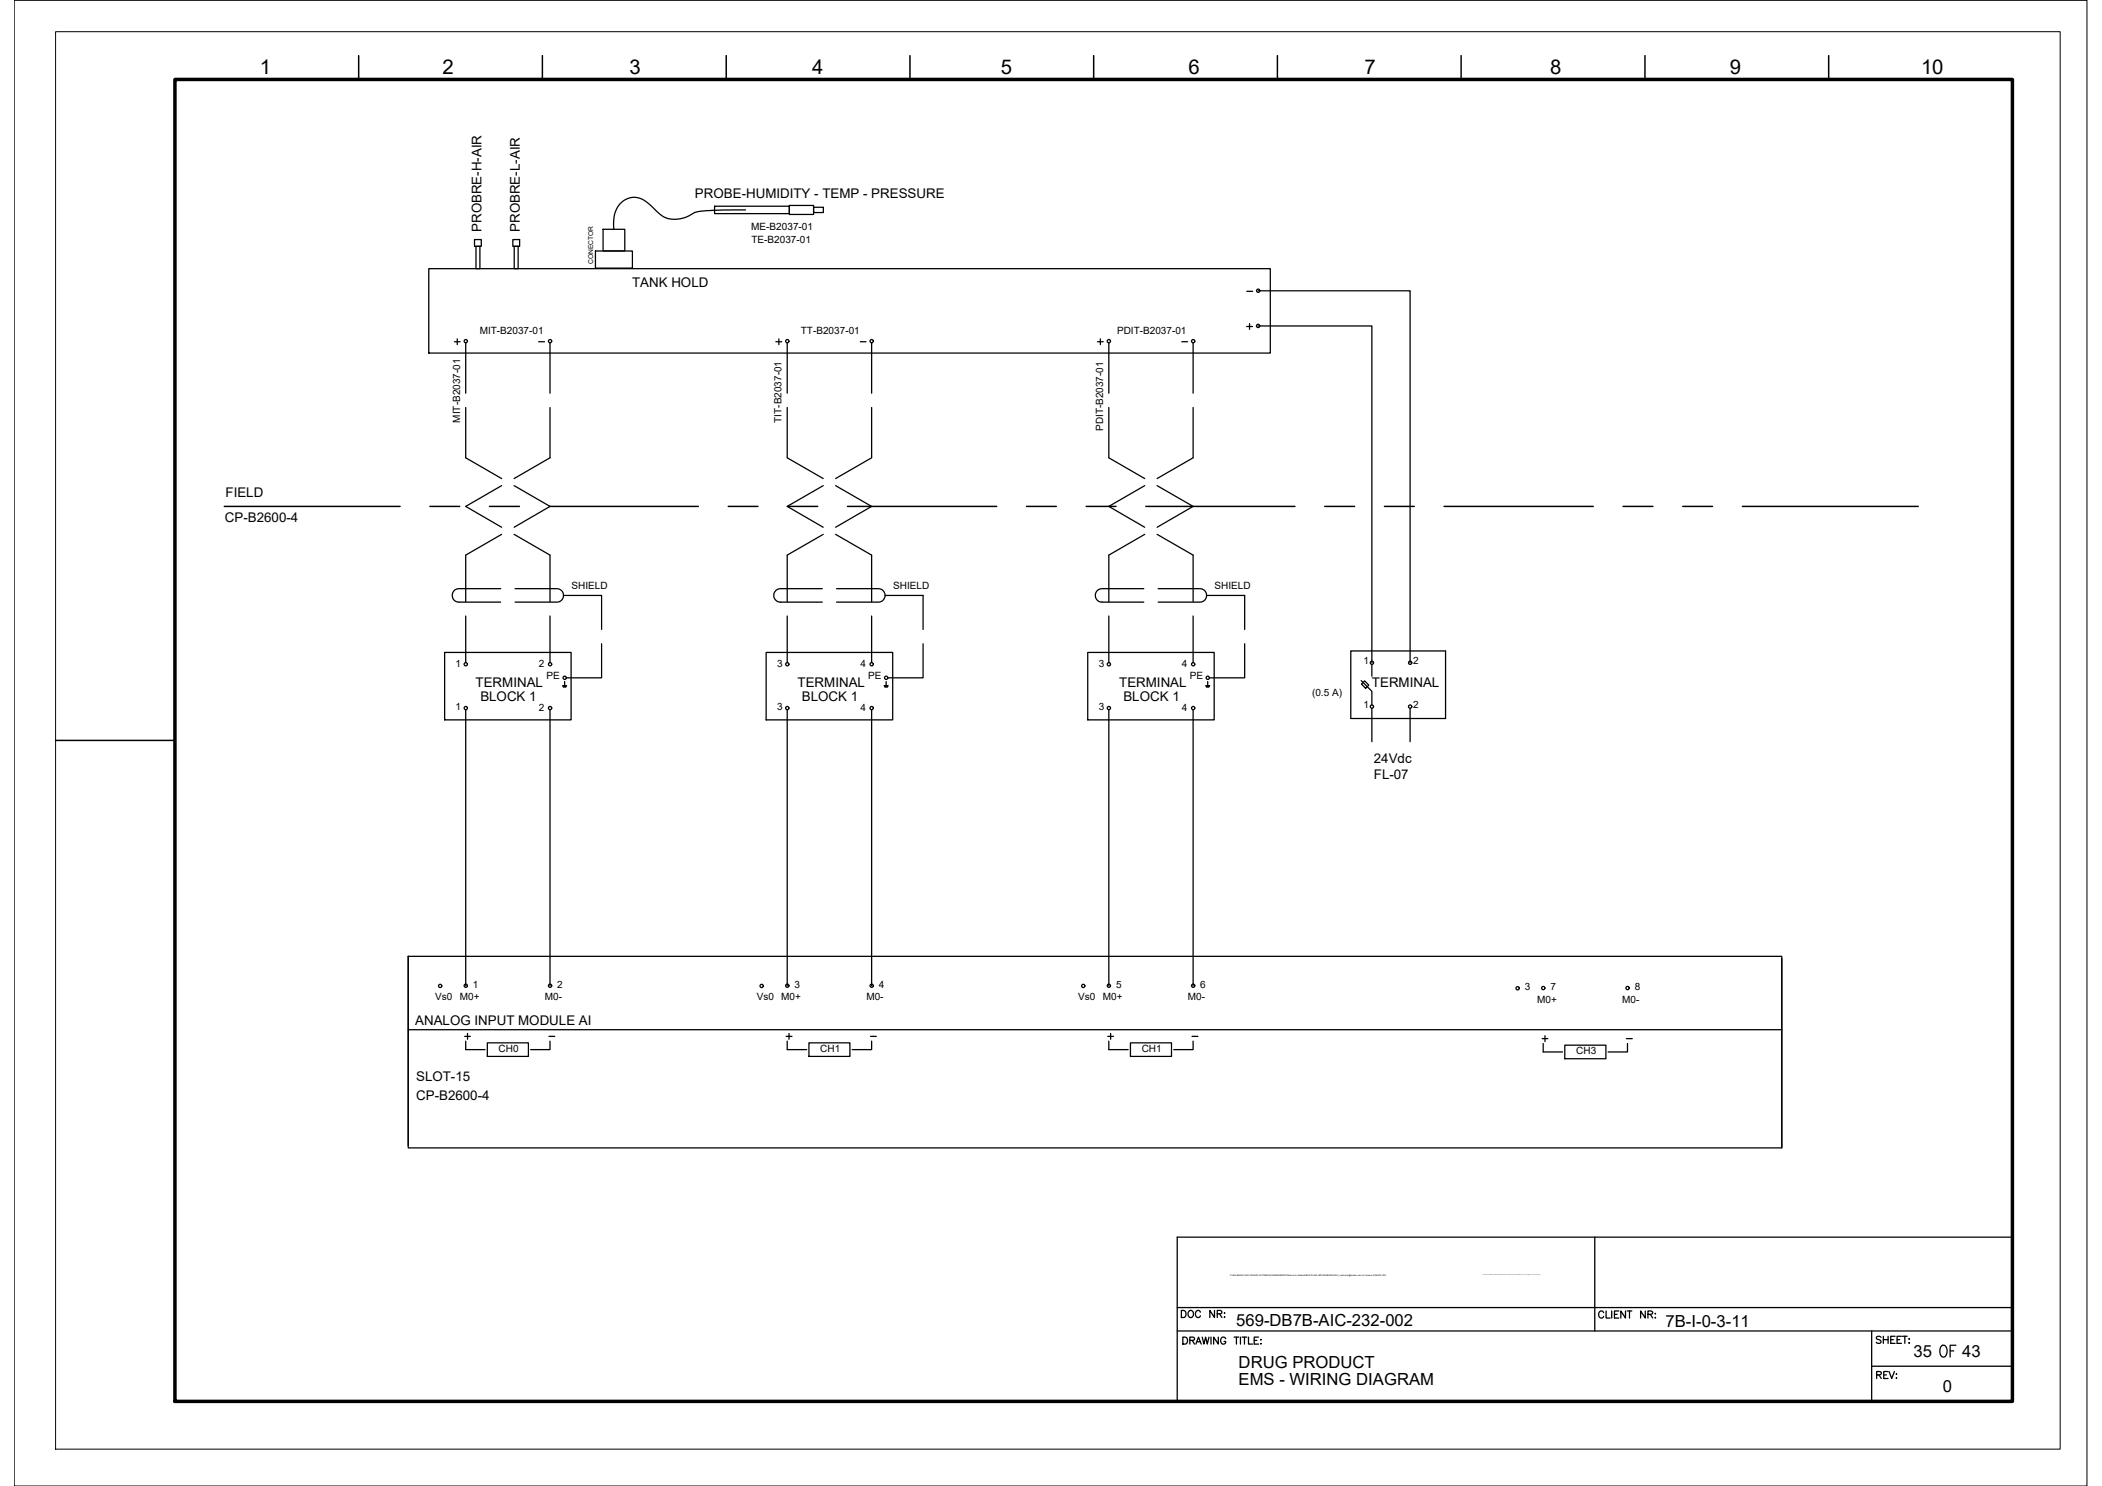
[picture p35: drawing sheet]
<svg xmlns="http://www.w3.org/2000/svg" width="420mm" height="297mm" viewBox="0 0 420 297" stroke-linecap="round" stroke-linejoin="round" font-family="sans-serif">
<defs><g id="words">
<text font-size="5.3" x="386.6" y="272.3">OF</text>
<text font-size="4.4" x="306.9" y="209.5">+</text>
<g font-size="4.1">
<text x="51.9" y="14.9">1</text>
<text x="88.5" y="14.9">2</text>
<text x="125.9" y="14.9">3</text>
<text x="162.3" y="14.9">4</text>
<text x="200" y="14.9">5</text>
<text x="237.5" y="14.9">6</text>
<text x="272.7" y="14.9">7</text>
<text x="309.9" y="14.9">8</text>
<text x="345.8" y="14.9">9</text>
<text x="384" y="14.9">10</text>
</g>
<g font-size="4">
<text x="218" y="70.2">+</text>
<text x="91.7" y="208.8">+</text>
<text x="155.9" y="208.8">+</text>
<text x="220.1" y="208.8">+</text>
</g>
<g font-size="3.3">
<text x="247.1" y="265.1">569-DB7B-AIC-232-002</text>
<text x="332.9" y="265.2">7B-I-0-3-11</text>
<text x="247.6" y="273.5">DRUG PRODUCT</text>
<text x="382.5" y="271.2">35</text>
<text x="392.2" y="271.2">43</text>
<text x="247.6" y="276.9">EMS - WIRING DIAGRAM</text>
<text x="388.4" y="278.2">0</text>
</g>
<g font-size="2.7">
<text x="138.9" y="39.6">PROBE-HUMIDITY - TEMP - PRESSURE</text>
<text x="96.2" y="46.4" transform="rotate(-90 96.2 46.4)">PROBRE-H-AIR</text>
<text x="103.9" y="46.4" transform="rotate(-90 103.9 46.4)">PROBRE-L-AIR</text>
<text x="126.3" y="57.4">TANK HOLD</text>
<text x="45.1" y="99.3">FIELD</text>
<text x="45" y="104.3">CP-B2600-4</text>
<text x="95.1" y="137.4">TERMINAL</text>
<text x="159.4" y="137.4">TERMINAL</text>
<text x="223.7" y="137.4">TERMINAL</text>
<text x="274.2" y="137.3">TERMINAL</text>
<text x="96" y="140.2">BLOCK 1</text>
<text x="160.3" y="140.2">BLOCK 1</text>
<text x="224.6" y="140.2">BLOCK 1</text>
<text x="274.6" y="155.6">FL-07</text>
<text x="274.6" y="152.6">24Vdc</text>
<text x="83" y="205">ANALOG INPUT MODULE AI</text>
<text x="83.2" y="216">SLOT-15</text>
<text x="83.2" y="219.9">CP-B2600-4</text>
</g>
<g font-size="2.6">
<text x="248" y="59.6">-</text>
<text x="106.5" y="69.5">-</text>
<text x="170.7" y="69.5">-</text>
<text x="234.9" y="69.5">-</text>
<text x="108.7" y="208.5">-</text>
<text x="172.9" y="208.5">-</text>
<text x="237.1" y="208.5">-</text>
<text x="323.8" y="208.8">-</text>
</g>
<g font-size="2">
<text x="150.2" y="45.9">ME-B2037-01</text>
<text x="150.2" y="48.6">TE-B2037-01</text>
<text x="95.9" y="66.9">MIT-B2037-01</text>
<text x="160.1" y="66.9">TT-B2037-01</text>
<text x="223.3" y="66.9">PDIT-B2037-01</text>
<text x="91.9" y="84.5" transform="rotate(-90 91.9 84.5)">MIT-B2037-01</text>
<text x="156.2" y="84.5" transform="rotate(-90 156.2 84.5)">TIT-B2037-01</text>
<text x="220.5" y="86.2" transform="rotate(-90 220.5 86.2)">PDIT-B2037-01</text>
<text x="114.3" y="117.8">SHIELD</text>
<text x="178.5" y="117.8">SHIELD</text>
<text x="242.8" y="117.8">SHIELD</text>
<text x="91.1" y="133.3">1</text>
<text x="107.7" y="133.3">2</text>
<text x="109.3" y="135.8">PE</text>
<text x="155.4" y="133.3">3</text>
<text x="172" y="133.3">4</text>
<text x="173.5" y="135.8">PE</text>
<text x="219.6" y="133.3">3</text>
<text x="236.2" y="133.3">4</text>
<text x="237.8" y="135.8">PE</text>
<text x="272.6" y="132.8">1</text>
<text x="282.4" y="132.8">2</text>
<text x="91.1" y="142">1</text>
<text x="107.7" y="142">2</text>
<text x="155.4" y="142">3</text>
<text x="172" y="142">4</text>
<text x="219.6" y="142">3</text>
<text x="236.2" y="142">4</text>
<text x="262.3" y="139">(0.5 A)</text>
<text x="272.6" y="141.5">1</text>
<text x="282.4" y="141.5">2</text>
<text x="94.5" y="197.5">1</text>
<text x="111.4" y="197.5">2</text>
<text x="158.8" y="197.5">3</text>
<text x="175.6" y="197.5">4</text>
<text x="223.1" y="197.5">5</text>
<text x="239.9" y="197.5">6</text>
<text x="304.8" y="198">3</text>
<text x="309.9" y="197.9">7</text>
<text x="326.7" y="197.9">8</text>
<text x="87" y="199.9">Vs0</text>
<text x="91.9" y="199.9">M0+</text>
<text x="108.9" y="199.9">M0-</text>
<text x="151.3" y="199.9">Vs0</text>
<text x="156.2" y="199.9">M0+</text>
<text x="173.2" y="199.9">M0-</text>
<text x="215.5" y="199.9">Vs0</text>
<text x="220.5" y="199.9">M0+</text>
<text x="237.4" y="199.9">M0-</text>
<text x="307.3" y="200.4">M0+</text>
<text x="324.3" y="200.4">M0-</text>
<text x="99.7" y="210.2">CH0</text>
<text x="164" y="210.2">CH1</text>
<text x="228.2" y="210.2">CH1</text>
<text x="315.1" y="210.7">CH3</text>
</g>
<text font-size="1.3" x="118.6" y="52.8" transform="rotate(-90 118.6 52.8)">CONECTOR</text>
<text font-size=".4" x="245.9" y="255">P:\569-BAXALTA\01.ENG\03.AUTOMACAO\ANDAMENTO\Banco de Dados\569-B7A-INS-INSTRUMENTACAO_moliveira@tessler-com-br-Tessler-5164457.JPG</text>
</g></defs>
<!-- layer: I_DATA -->
<g fill="none" stroke="#000" stroke-width=".25">
<path d="M85.7 53.7h168.2v16.9h-168.2zM90.8 68.3h1.2M91.4 67.7v1.2M155.1 68.3h1.2M155.7 67.7v1.2M249.2 65.3h1.2M249.8 64.7v1.1M88.9 130.4h25.3v13.5h-25.3zM112.5 137.1h.8M112.5 137.2h.7M112.6 137.3h.5M112.9 136.2v.9"/>
<path d="M153.1 130.4h25.3v13.5h-25.3zM176.7 137.1h.8M176.8 137.2h.7M176.9 137.3h.5M177.1 136.2v.9M217.4 130.4h25.3v13.5h-25.3zM241 137.1h.8M241.1 137.2h.6M241.2 137.3h.5M241.4 136.2v.9M270 130.1h18.9v13.5h-18.9zM81.6 191.2v37.8"/>
<path d="M356.2 191.6v37.9M93.1 209.8h3.9M97.4 208.5h8.2v2.7h-8.2zM109.9 208.1v1.7h-3.8M157.4 209.8h3.8M161.7 208.5h8.2v2.7h-8.2zM174.2 208.1v1.7h-3.9M221.6 209.8h3.9M226 208.5h8.2v2.7h-8.2zM238.5 208.1v1.7h-3.9M308.5 210.3h3.8M312.8 208.9h8.2v2.7h-8.2z"/>
<path d="M325.3 208.6v1.7h-3.9"/>
<circle cx="93.1" cy="68.2" r=".33"/>
<circle cx="157.4" cy="68.2" r=".33"/>
<circle cx="251.5" cy="65.1" r=".33"/>
<circle cx="93.1" cy="132.8" r=".33"/>
<circle cx="110" cy="132.8" r=".33"/>
<circle cx="112.9" cy="135.5" r=".33"/>
<circle cx="157.4" cy="132.8" r=".33"/>
<circle cx="174.2" cy="132.8" r=".33"/>
<circle cx="177.1" cy="135.5" r=".33"/>
<circle cx="221.6" cy="132.8" r=".33"/>
<circle cx="238.5" cy="132.8" r=".33"/>
<circle cx="241.4" cy="135.5" r=".33"/>
<circle cx="274.2" cy="132.5" r=".33"/>
<circle cx="281.9" cy="132.5" r=".33"/>
<circle cx="93.1" cy="141.5" r=".33"/>
<circle cx="110" cy="141.5" r=".33"/>
<circle cx="157.4" cy="141.5" r=".33"/>
<circle cx="174.2" cy="141.5" r=".33"/>
<circle cx="221.6" cy="141.5" r=".33"/>
<circle cx="238.5" cy="141.5" r=".33"/>
<circle cx="274.2" cy="141.2" r=".33"/>
<circle cx="281.9" cy="141.2" r=".33"/>
<circle cx="88" cy="197.1" r=".33"/>
<circle cx="93.1" cy="197" r=".33"/>
<circle cx="110" cy="197" r=".33"/>
<circle cx="152.2" cy="197.1" r=".33"/>
<circle cx="157.4" cy="197" r=".33"/>
<circle cx="174.2" cy="197" r=".33"/>
<circle cx="216.5" cy="197.1" r=".33"/>
<circle cx="221.6" cy="197" r=".33"/>
<circle cx="238.5" cy="197" r=".33"/>
<circle cx="303.4" cy="197.5" r=".33"/>
<circle cx="308.5" cy="197.5" r=".33"/>
<circle cx="325.3" cy="197.5" r=".33"/>
</g>
<!-- layer: I_TABS -->
<g fill="none" stroke="#000" stroke-width=".25">
<path d="M93.1 68.5v10.1M109.9 68.5v10.1M157.4 68.5v10.1M174.2 68.5v10.1M221.6 68.5v10.1M238.5 68.5v10.1M93.1 81.5v10l7.2 4.2M100.3 97.1l-7.2 4.1 7.2 4.2M102.8 97.1l7.1 4.1-7.1 4.2M109.9 81.5v10l-7.1 4.2M157.4 81.5v10l7.1 4.2M164.5 97.1l-7.1 4.1 7.1 4.2"/>
<path d="M167 97.1l7.2 4.1-7.2 4.2M174.2 81.5v10l-7.2 4.2M221.6 81.5v10l7.2 4.2M228.8 97.1l-7.2 4.1 7.2 4.2M231.3 97.1l7.2 4.1-7.2 4.2M238.5 81.5v10l-7.2 4.2M100.1 117.7h-8.4a1.34 1.34 0 0 0-1.3 1.3 1.34 1.34 0 0 0 1.3 1.4h8.4M100.3 106.8l-7.2 4.2v9.3M102.8 106.8l7.1 4.2v9.3M103 117.7h8.3a1.34 1.34 0 0 1 1.3 1.3 1.34 1.34 0 0 1-1.3 1.4h-8.3M112.6 119h7.6v6.8M164.4 117.7h-8.4a1.34 1.34 0 0 0-1.3 1.3 1.34 1.34 0 0 0 1.3 1.4h8.4"/>
<path d="M164.5 106.8l-7.1 4.2v9.3M167 106.8l7.2 4.2v9.3M167.2 117.7h8.4a1.34 1.34 0 0 1 1.3 1.3 1.34 1.34 0 0 1-1.3 1.4h-8.4M176.9 119h7.6v6.8M228.6 117.7h-8.3a1.34 1.34 0 0 0-1.4 1.3 1.34 1.34 0 0 0 1.4 1.4h8.3M228.8 106.8l-7.2 4.2v9.3M231.3 106.8l7.2 4.2v9.3M231.5 117.7h8.3a1.34 1.34 0 0 1 1.4 1.3 1.34 1.34 0 0 1-1.4 1.4h-8.3M241.2 119h7.6v6.8M93.1 123.1v9.3M109.9 123.1v9.3M120.2 128.7v6.8h-7"/>
<path d="M157.4 123.1v9.3M174.2 123.1v9.3M184.5 128.7v6.8h-7M221.6 123.1v9.3M238.5 123.1v9.3M248.8 128.7v6.8h-7.1"/>
</g>
<!-- layer: 0 -->
<g fill="none" stroke="#000" stroke-width=".25">
<path d="M94.8 47.9h1.4v1.3h-1.4zM95.1 49.2h.8v4.5h-.8zM102.5 47.9h1.4v1.3h-1.4zM102.8 49.2h.8v4.5h-.8zM119 50.2h7.4v3.4h-7.4zM120.5 45.8h4.4v4.4h-4.4zM142.8 41.2h15v1.5h-15zM149 42h-4.6a19.2 19.2 0 0 0-5.8 .6 5.4 5.4 0 0 1-7.7-.7 5.7 5.7 0 0 0-4.3-2.5 4.8 4.8 0 0 0-4 5.4l.1 1M157.8 41.1h4.8v1.8h-4.8zM162.6 41.4h2v1.1h-2zM251.5 58.1h30.4v74.3M251.5 65.2h22.7v67.2"/>
<path d="M93.1 141.9v55.1M109.9 141.9v55.1M157.4 141.9v55.1M174.2 141.9v55.1M221.6 141.9v55.1M238.5 141.9v55.1M274.2 141.7v6.6M281.9 141.7v6.6M81.6 191.2h274.6v38.3h-274.6zM81.6 205.8h274.6"/>
</g>
<!-- layer: G-TTLB-TTLB -->
<path d="M35 15.9h367.3v264.2h-367.3z" fill="none" stroke="#000" stroke-width=".7"/>
<!-- layer: G-TTLB-OTLN -->
<path d="M11.1 6.3h400.7v283.4h-400.7z" fill="none" stroke="#000" stroke-width=".2"/>
<!-- layer: G-TTLB-INDX -->
<path d="M71.7 11.1v4.8M108.4 11.1v4.8M145.2 11.1v4.8M181.9 11.1v4.8M218.6 11.1v4.8M255.3 11.1v4.8M292.1 11.1v4.8M328.8 11.1v4.8M365.5 11.1v4.8M11.1 148h23.9" fill="none" stroke="#000" stroke-width=".3"/>
<!-- layer: LGSP IA4$0$LG_PLOT -->
<path d="M318.8 247.3v18.8M235.3 261.4h167M235.3 266.1h167M374.1 273.1h28.2M374.1 266.1v14M235.3 280.1h167" fill="none" stroke="#000" stroke-width=".25"/>
<!-- layer: LG_PLOT -->
<g fill="none" stroke="#000" stroke-width=".25">
<path d="M402.3 247.3h-167v32.8M236.1 261.9h.5a.76 .76 0 0 1 .5 .8 .76 .76 0 0 1-.5 .7h-.5zM236.4 267.3h.5a.75 .75 0 0 1 .5 .7 .75 .75 0 0 1-.5 .7h-.5zM237.6 262.2l.1-.2a.7 .7 0 0 1 .9 .5 .7 .7 0 0 1-.5 .9 .72 .72 0 0 1-.6-.5 .72 .72 0 0 1 .1-.7zM237.8 267.9h.8l.2-.4-.4-.2h-.6v1.4M238.3 267.9l.5 .8M239 268.7l.6-1.4 .5 1.4M239.2 268.2h.7M239.9 262.3a.51 .51 0 0 0-.5-.4 .51 .51 0 0 0-.4 .6v.3a.51 .51 0 0 0 .4 .6 .51 .51 0 0 0 .5-.4M240.3 267.3l.3 1.4 .4-1.4 .3 1.4 .4-1.4M242.1 267.3v1.4M242.8 261.9v1.5l-1-1.5v1.5"/>
<path d="M243.3 262.6h.8l.1-.5-.9-.2v1.5M243.5 267.3v1.4l-.9-1.4v1.4M243.8 262.6l.4 .8M244.7 262.5h.1zM244.7 263.3h.1zM245 267.6a.53 .53 0 0 0-.6-.3 .53 .53 0 0 0-.4 .5v.3a.51 .51 0 0 0 .5 .6 .51 .51 0 0 0 .5-.6h-.3M246.7 267.3h.9M247.1 267.3v1.4M247.9 267.3v1.4M248.3 267.3h.9M248.8 267.3v1.4M249.6 267.3v1.4h.8"/>
<path d="M250.7 267.9h.5M251.6 267.3h-.9v1.4h.9M252 267.8h.1zM252 268.6h.1zM320.5 262.4a.51 .51 0 0 0-.5-.3 .51 .51 0 0 0-.4 .5v.3a.51 .51 0 0 0 .4 .6 .51 .51 0 0 0 .5-.4M321 262.1v1.4h.8M322.2 262.1v1.4M322.7 262.7h.5M323.6 262.1h-.9v1.4h.9M324.9 262.1v1.4l-.9-1.4v1.4M325.2 262.1h1M325.7 262.1v1.4"/>
<path d="M328.9 262.1v1.4l-1-1.4v1.4M329.4 262.7h.8l.1-.4-.3-.2h-.6v1.4M329.9 262.7l.4 .8M330.8 262.6h.1zM330.8 263.4h.1zM375.1 274.8h.8l.1-.2v-.3l-.9-.1v1.4M375.6 274.8l.4 .8M376 267.3a.52 .52 0 0 0-.5-.2 .52 .52 0 0 0-.4 .3l.9 .7v.2l-.4 .2-.5-.2M376.4 267.1v1.4M376.4 267.8h1M376.5 274.8h.6M377.4 274.2h-.9v1.4h.9"/>
<path d="M377.4 267.1v1.4M377.6 274.2l.5 1.4 .6-1.4M377.9 267.8h.6M378.8 267.1h-.9v1.4h.9M379 274.7h.1zM379 275.5h.1zM379.2 267.8h.5M380.1 267.1h-.9v1.4h.9M380.3 267.1h.9M380.7 267.1v1.4M381.6 267.7h.1zM381.6 268.5h.1z"/>
</g>
<!-- layer: EI-CTRL -->
<path d="M272.1 136l2.1 2.2v2.7M272.1 136.7l.7-.6 .8 .9-.6 .6zM274.2 132.8v2.4" fill="none" stroke="#000" stroke-width=".25"/>
<!-- layer: I_LIMIT_LINE -->
<g fill="none" stroke="#000" stroke-width=".3">
<path d="M44.8 101.2h35.2M85.9 101.2h6M97.9 101.2h5.9M109.8 101.2h29.8M145.6 101.2h5.9M157.5 101.2h5.9M169.4 101.2h29.8M205.2 101.2h5.9M217.1 101.2h6M229 101.2h29.8M264.8 101.2h6M276.7 101.2h6"/>
<path d="M288.6 101.2h29.9M324.4 101.2h6M336.4 101.2h5.9M348.3 101.2h35.1"/>
</g>
<!-- layer: 0 -->
<path d="M2.8 .1h414.4v296.9h-414.4z" fill="none" stroke="#000" stroke-width=".2"/>
<use href="#words"/>
</svg>
